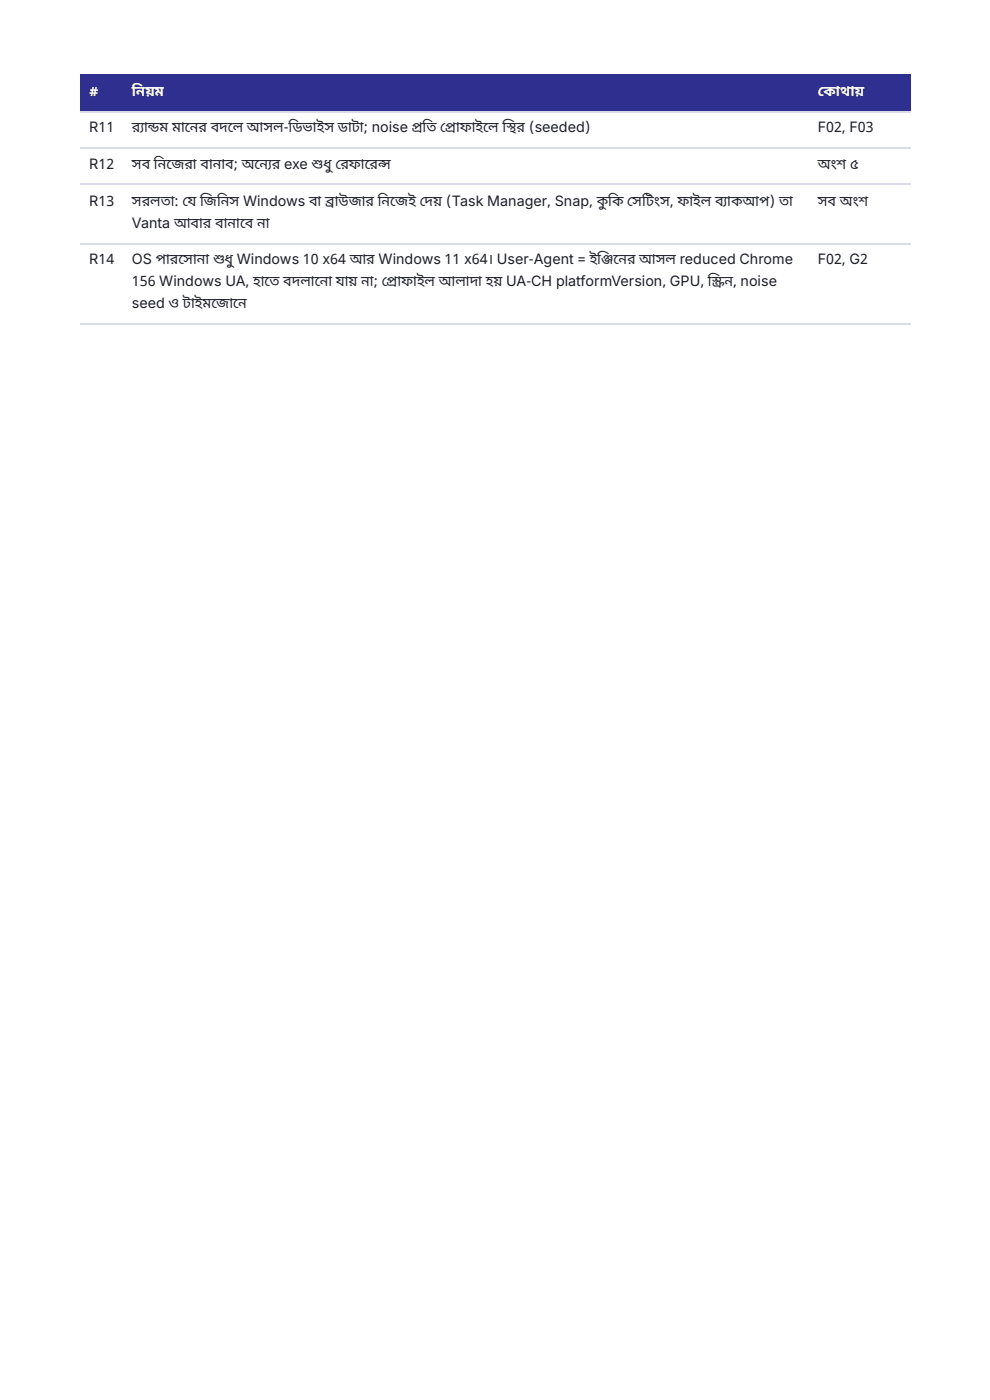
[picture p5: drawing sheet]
<svg xmlns="http://www.w3.org/2000/svg" width="210mm" height="297mm" viewBox="0 0 210 297" stroke-linecap="round" stroke-linejoin="round" font-family="sans-serif">
<defs><g id="words">
<g font-size="3" fill="#fff">
<text x="18.9" y="20.3">#</text>
<text x="28" y="20.3">নি য় ম</text>
<text x="173.4" y="20.3">কো</text>
<text x="178.1" y="20.3">থা য়</text>
</g>
<g font-size="3" fill="#1d1f27">
<text x="18.9" y="28">R11</text>
<text x="28" y="28">র‍্যা</text>
<text x="31.4" y="28">নম মা নে</text>
<text x="31.4" y="28">্</text>
<text x="31.4" y="28">ড</text>
<text x="42.1" y="28">র বদলে</text>
<text x="52.4" y="28">আসল-ডি ভা ইস ডা টা ; noise পতি</text>
<text x="87.3" y="28">্</text>
<text x="87.3" y="28">র</text>
<text x="93.3" y="28">প্রো</text>
<text x="97.5" y="28">ফা ইলে</text>
<text x="106.5" y="28">স্থি</text>
<text x="109.5" y="28">র (seeded)</text>
<text x="173.4" y="28">F02, F03</text>
<text x="18.9" y="35.9">R12</text>
<text x="28" y="35.9">সব নি জে</text>
<text x="39.1" y="35.9">রা</text>
<text x="42.5" y="35.9">বা না ব; অন্যে</text>
<text x="57.6" y="35.9">র exe শধু রে</text>
<text x="66.1" y="35.9">ু</text>
<text x="74" y="35.9">ফা রে</text>
<text x="80.2" y="35.9">ন</text>
<text x="80.2" y="35.9">্</text>
<text x="80.2" y="35.9">স</text>
<text x="173.4" y="35.9">অ</text>
<text x="173.4" y="35.9">ং</text>
<text x="177.4" y="35.9">শ ৫</text>
<text x="18.9" y="43.6">R13</text>
<text x="28" y="43.6">সরলতা : যে</text>
<text x="42.4" y="43.6">জি</text>
<text x="46" y="43.6">নি স Windows বা</text>
<text x="68.9" y="43.6">ব্রা</text>
<text x="71.8" y="43.6">উজ</text>
<text x="73.9" y="43.6">া</text>
<text x="77.5" y="43.6">র নি জে</text>
<text x="86.6" y="43.6">ই দে</text>
<text x="91.9" y="43.6">য় (Task Manager, Snap, কু কি</text>
<text x="133" y="43.6">সে</text>
<text x="136.1" y="43.6">টিং</text>
<text x="140" y="43.6">স, ফা ইল ব্যা</text>
<text x="155" y="43.6">কআপ) তা</text>
<text x="173.4" y="43.6">সব অ</text>
<text x="178" y="43.6">ং</text>
<text x="182" y="43.6">শ</text>
<text x="28" y="48.3">Vanta আবা র বা না বে</text>
<text x="54.5" y="48.3">না</text>
<text x="18.9" y="56">R14</text>
<text x="28" y="56">OS পা রসো</text>
<text x="41.7" y="56">না</text>
<text x="45.2" y="56">শধু Windows 10 x64 আর Windows 11 x64। User-Agent = ইঞ্জি</text>
<text x="45.2" y="56">ু</text>
<text x="130.1" y="56">নে</text>
<text x="132.9" y="56">র আসল reduced Chrome</text>
<text x="173.4" y="56">F02, G2</text>
<text x="28" y="60.7">156 Windows UA, হা তে</text>
<text x="28" y="65.4">seed ও টা ইমজো</text>
<text x="49.4" y="65.4">নে</text>
<text x="60.1" y="60.7">বদলা নো</text>
<text x="71.2" y="60.7">যা য় না ; প্রো</text>
<text x="85.1" y="60.7">ফা ইল আলা দা</text>
<text x="103" y="60.7">হয় UA-CH platformVersion, GPU, স্ক্রি</text>
<text x="153.6" y="60.7">ন, noise</text>
</g>
</g></defs>
<g fill="#2e2f8f">
<path d="M17.1 15.9h8.9v7.7h-8.9z"/>
<path d="M26 15.9h145.6v7.7h-145.6z"/>
<path d="M171.6 15.9h21.6v7.7h-21.6z"/>
</g>
<path d="M17.1 23.7h176.1M17.1 31.4h176.1M17.1 39h176.1M17.1 51.7h176.1M17.1 68.8h176.1" fill="none" stroke="#d9dbe8" stroke-width=".25"/>
<use href="#words"/>
</svg>
